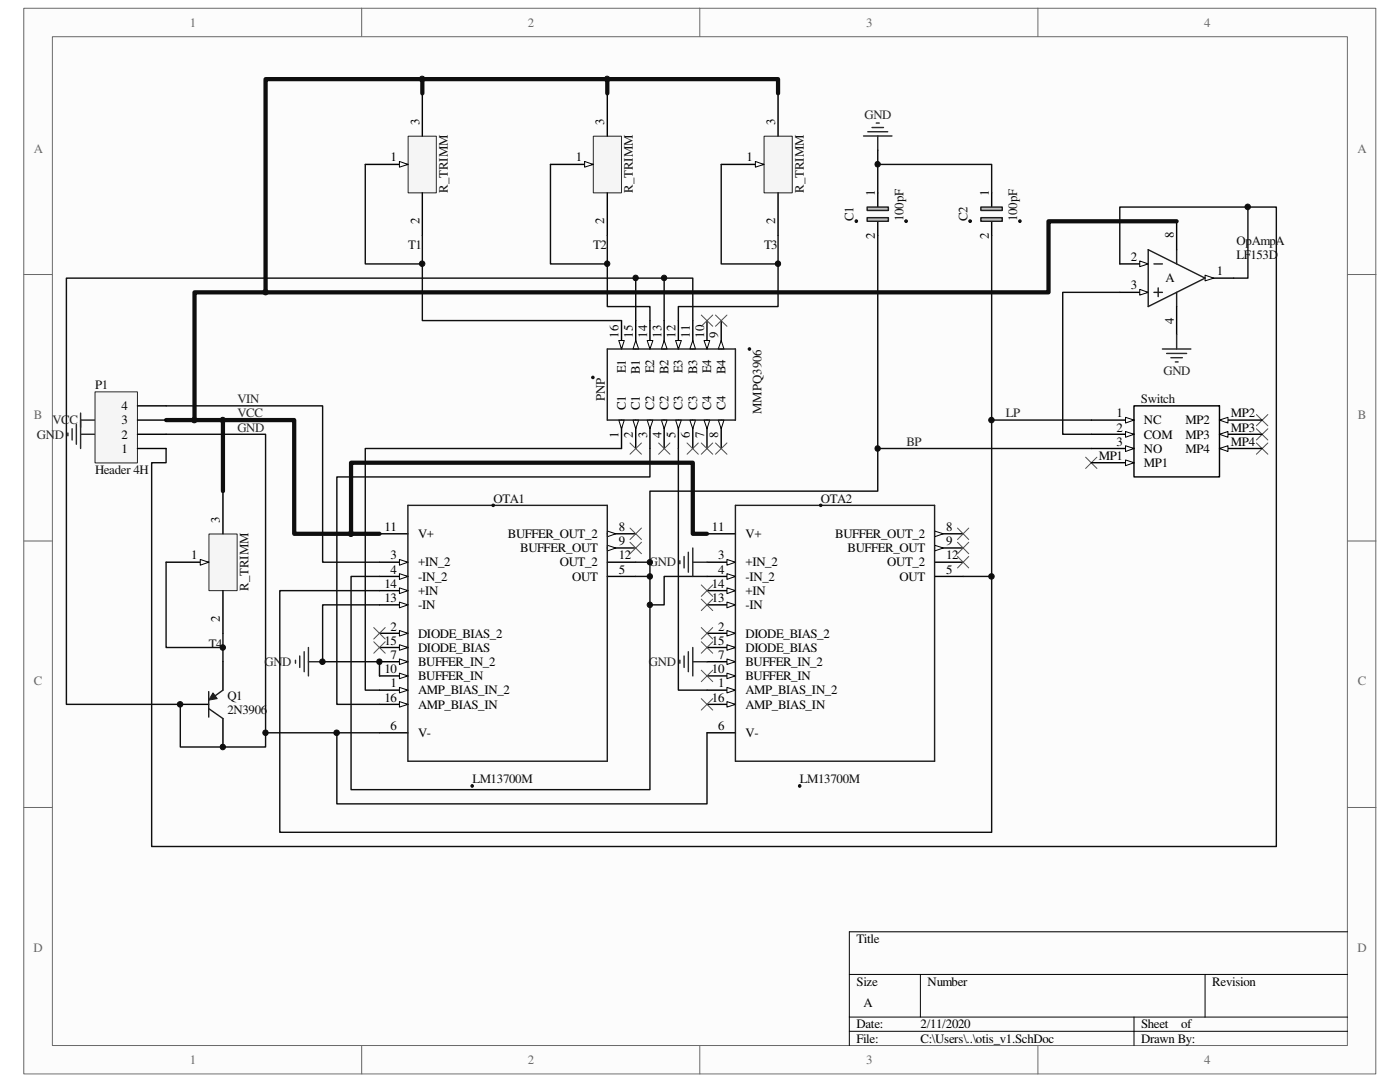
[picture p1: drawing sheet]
<svg xmlns="http://www.w3.org/2000/svg" width="279mm" height="216mm" viewBox="0 0 279 216" stroke-linecap="round" stroke-linejoin="round" font-family="sans-serif">
<defs><g id="words">
<g font-size="2.6" fill="#696969">
<text x="37.9" y="5.3">1</text>
<text x="105.4" y="5.3">2</text>
<text x="172.8" y="5.3">3</text>
<text x="240.3" y="5.3">4</text>
<text x="6.7" y="30.4">A</text>
<text x="270.9" y="30.4">A</text>
<text x="6.8" y="83.6">B</text>
<text x="271" y="83.6">B</text>
<text x="6.8" y="136.8">C</text>
<text x="271" y="136.8">C</text>
<text x="6.7" y="189.9">D</text>
<text x="270.9" y="189.9">D</text>
<text x="37.9" y="212.3">1</text>
<text x="105.4" y="212.3">2</text>
<text x="172.8" y="212.3">3</text>
<text x="240.3" y="212.3">4</text>
</g>
<g font-size="2.6" fill="#262626">
<text x="172.5" y="23.7">GND</text>
<text x="232.2" y="74.8">GND</text>
<text x="47.4" y="83.3">VCC</text>
<text x="47.4" y="80.4">VIN</text>
<text x="200.7" y="83.3">LP</text>
<text x="7.4" y="87.5">GND</text>
<text x="10.5" y="84.7">VCC</text>
<text x="47.4" y="86.1">GND</text>
<text x="180.9" y="88.9">BP</text>
<text x="129.5" y="113">GND</text>
<text x="52.8" y="132.9">GND</text>
<text x="129.5" y="132.9">GND</text>
</g>
<g font-size="2.6">
<text x="83.7" y="24.9" transform="rotate(-90 83.7 24.9)">3</text>
<text x="120.6" y="24.9" transform="rotate(-90 120.6 24.9)">3</text>
<text x="154.7" y="24.9" transform="rotate(-90 154.7 24.9)">3</text>
<text x="77.9" y="32.2">1</text>
<text x="114.9" y="32.2">1</text>
<text x="149" y="32.2">1</text>
<text x="174.6" y="39.1" transform="rotate(-90 174.6 39.1)">1</text>
<text x="197.3" y="39.1" transform="rotate(-90 197.3 39.1)">1</text>
<text x="83.7" y="44.7" transform="rotate(-90 83.7 44.7)">2</text>
<text x="120.6" y="44.7" transform="rotate(-90 120.6 44.7)">2</text>
<text x="154.7" y="44.7" transform="rotate(-90 154.7 44.7)">2</text>
<text x="174.6" y="47.7" transform="rotate(-90 174.6 47.7)">2</text>
<text x="197.3" y="47.7" transform="rotate(-90 197.3 47.7)">2</text>
<text x="234.3" y="47.5" transform="rotate(-90 234.3 47.5)">8</text>
<text x="225.7" y="52.1">2</text>
<text x="225.7" y="57.7">3</text>
<text x="232.6" y="56.3">A</text>
<text x="242.8" y="54.9">1</text>
<text x="234.3" y="64.7" transform="rotate(-90 234.3 64.7)">4</text>
<text x="123.4" y="67.4" transform="rotate(-90 123.4 67.4)">16</text>
<text x="126.3" y="67.4" transform="rotate(-90 126.3 67.4)">15</text>
<text x="129.2" y="67.4" transform="rotate(-90 129.2 67.4)">14</text>
<text x="132" y="67.4" transform="rotate(-90 132 67.4)">13</text>
<text x="134.8" y="67.4" transform="rotate(-90 134.8 67.4)">12</text>
<text x="137.7" y="67.4" transform="rotate(-90 137.7 67.4)">11</text>
<text x="140.5" y="67.4" transform="rotate(-90 140.5 67.4)">10</text>
<text x="143.3" y="67.4" transform="rotate(-90 143.3 67.4)">9</text>
<text x="124.9" y="74.5" transform="rotate(-90 124.9 74.5)">E1</text>
<text x="127.7" y="74.6" transform="rotate(-90 127.7 74.6)">B1</text>
<text x="130.6" y="74.5" transform="rotate(-90 130.6 74.5)">E2</text>
<text x="133.4" y="74.6" transform="rotate(-90 133.4 74.6)">B2</text>
<text x="136.2" y="74.5" transform="rotate(-90 136.2 74.5)">E3</text>
<text x="139.1" y="74.6" transform="rotate(-90 139.1 74.6)">B3</text>
<text x="141.9" y="74.5" transform="rotate(-90 141.9 74.5)">E4</text>
<text x="144.8" y="74.6" transform="rotate(-90 144.8 74.6)">B4</text>
<text x="24.3" y="81.8">4</text>
<text x="124.9" y="81.9" transform="rotate(-90 124.9 81.9)">C1</text>
<text x="127.7" y="81.9" transform="rotate(-90 127.7 81.9)">C1</text>
<text x="130.6" y="81.9" transform="rotate(-90 130.6 81.9)">C2</text>
<text x="133.4" y="81.9" transform="rotate(-90 133.4 81.9)">C2</text>
<text x="136.2" y="81.9" transform="rotate(-90 136.2 81.9)">C3</text>
<text x="139.1" y="81.9" transform="rotate(-90 139.1 81.9)">C3</text>
<text x="141.9" y="81.9" transform="rotate(-90 141.9 81.9)">C4</text>
<text x="144.8" y="81.9" transform="rotate(-90 144.8 81.9)">C4</text>
<text x="222.8" y="83.3">1</text>
<text x="245.7" y="83.3">MP2</text>
<text x="24.3" y="87.5">2</text>
<text x="24.3" y="84.7">3</text>
<text x="123.4" y="87.4" transform="rotate(-90 123.4 87.4)">1</text>
<text x="126.3" y="87.4" transform="rotate(-90 126.3 87.4)">2</text>
<text x="129.2" y="87.4" transform="rotate(-90 129.2 87.4)">3</text>
<text x="132" y="87.4" transform="rotate(-90 132 87.4)">4</text>
<text x="134.8" y="87.4" transform="rotate(-90 134.8 87.4)">5</text>
<text x="137.7" y="87.4" transform="rotate(-90 137.7 87.4)">6</text>
<text x="140.5" y="87.4" transform="rotate(-90 140.5 87.4)">7</text>
<text x="143.3" y="87.4" transform="rotate(-90 143.3 87.4)">8</text>
<text x="222.8" y="86.1">2</text>
<text x="222.8" y="88.9">3</text>
<text x="228.3" y="84.7">NC</text>
<text x="228.3" y="87.5">COM</text>
<text x="236.6" y="84.7">MP2</text>
<text x="236.6" y="87.5">MP3</text>
<text x="245.7" y="86.1">MP3</text>
<text x="245.7" y="88.9">MP4</text>
<text x="24.3" y="90.3">1</text>
<text x="219.3" y="91.8">MP1</text>
<text x="228.3" y="90.3">NO</text>
<text x="228.3" y="93.2">MP1</text>
<text x="236.6" y="90.3">MP4</text>
<text x="43.9" y="104.3" transform="rotate(-90 43.9 104.3)">3</text>
<text x="76.8" y="106">11</text>
<text x="83.4" y="107.4">V+</text>
<text x="101.3" y="107.4">BUFFER_OUT_2</text>
<text x="123.5" y="106">8</text>
<text x="142.1" y="106">11</text>
<text x="148.8" y="107.4">V+</text>
<text x="166.7" y="107.4">BUFFER_OUT_2</text>
<text x="188.8" y="106">8</text>
<text x="38.2" y="111.6">1</text>
<text x="77.9" y="111.6">3</text>
<text x="83.4" y="113">+IN_2</text>
<text x="103.8" y="110.2">BUFFER_OUT</text>
<text x="111.7" y="113">OUT_2</text>
<text x="123.5" y="108.8">9</text>
<text x="123.5" y="111.6">12</text>
<text x="143.3" y="111.6">3</text>
<text x="148.8" y="113">+IN_2</text>
<text x="169.2" y="110.2">BUFFER_OUT</text>
<text x="177.1" y="113">OUT_2</text>
<text x="188.8" y="108.8">9</text>
<text x="188.8" y="111.6">12</text>
<text x="76.8" y="117.3">14</text>
<text x="77.9" y="114.5">4</text>
<text x="83.4" y="115.9">-IN_2</text>
<text x="83.4" y="118.7">+IN</text>
<text x="114.2" y="115.9">OUT</text>
<text x="123.5" y="114.5">5</text>
<text x="142.1" y="117.3">14</text>
<text x="143.3" y="114.5">4</text>
<text x="148.8" y="115.9">-IN_2</text>
<text x="148.8" y="118.7">+IN</text>
<text x="179.5" y="115.9">OUT</text>
<text x="188.8" y="114.5">5</text>
<text x="43.9" y="124.1" transform="rotate(-90 43.9 124.1)">2</text>
<text x="76.8" y="120.1">13</text>
<text x="77.9" y="125.8">2</text>
<text x="83.4" y="121.5">-IN</text>
<text x="142.1" y="120.1">13</text>
<text x="143.3" y="125.8">2</text>
<text x="148.8" y="121.5">-IN</text>
<text x="76.8" y="128.7">15</text>
<text x="77.9" y="131.5">7</text>
<text x="83.4" y="127.2">DIODE_BIAS_2</text>
<text x="83.4" y="130">DIODE_BIAS</text>
<text x="142.1" y="128.7">15</text>
<text x="143.3" y="131.5">7</text>
<text x="148.8" y="127.2">DIODE_BIAS_2</text>
<text x="148.8" y="130">DIODE_BIAS</text>
<text x="76.8" y="134.3">10</text>
<text x="77.9" y="137.2">1</text>
<text x="83.4" y="132.9">BUFFER_IN_2</text>
<text x="83.4" y="135.7">BUFFER_IN</text>
<text x="142.1" y="134.3">10</text>
<text x="143.3" y="137.2">1</text>
<text x="148.8" y="132.9">BUFFER_IN_2</text>
<text x="148.8" y="135.7">BUFFER_IN</text>
<text x="76.8" y="140">16</text>
<text x="83.4" y="138.6">AMP_BIAS_IN_2</text>
<text x="83.4" y="141.4">AMP_BIAS_IN</text>
<text x="142.1" y="140">16</text>
<text x="148.8" y="138.6">AMP_BIAS_IN_2</text>
<text x="148.8" y="141.4">AMP_BIAS_IN</text>
<text x="77.9" y="145.6">6</text>
<text x="83.4" y="147.1">V-</text>
<text x="143.3" y="145.6">6</text>
<text x="148.8" y="147.1">V-</text>
<text x="170.9" y="188.2">Title</text>
<text x="170.9" y="196.7">Size</text>
<text x="185.1" y="196.7">Number</text>
<text x="241.9" y="196.7">Revision</text>
<text x="172.3" y="201">A</text>
<text x="170.9" y="205.2">Date:</text>
<text x="170.9" y="208">File:</text>
<text x="183.7" y="208">C:\Users\..\otis_v1.SchDoc</text>
<text x="183.7" y="205.2">2/11/2020</text>
<text x="227.8" y="205.2">Sheet</text>
<text x="227.8" y="208">Drawn By:</text>
<text x="235.7" y="205.2">of</text>
</g>
<g font-size="2.6" fill="#0e0e0e">
<text x="89.4" y="38.5" transform="rotate(-90 89.4 38.5)">R_TRIMM</text>
<text x="126.3" y="38.5" transform="rotate(-90 126.3 38.5)">R_TRIMM</text>
<text x="160.4" y="38.5" transform="rotate(-90 160.4 38.5)">R_TRIMM</text>
<text x="170.3" y="44.2" transform="rotate(-90 170.3 44.2)">C1</text>
<text x="180.3" y="44.2" transform="rotate(-90 180.3 44.2)">100pF</text>
<text x="193.1" y="44.2" transform="rotate(-90 193.1 44.2)">C2</text>
<text x="203" y="44.2" transform="rotate(-90 203 44.2)">100pF</text>
<text x="81.4" y="49.8">T1</text>
<text x="118.4" y="49.8">T2</text>
<text x="152.5" y="49.8">T3</text>
<text x="246.8" y="48.9">OpAmpA</text>
<text x="246.8" y="51.8">LF153D</text>
<text x="19" y="77.6">P1</text>
<text x="120.7" y="80" transform="rotate(-90 120.7 80)">PNP</text>
<text x="152" y="82.6" transform="rotate(-90 152 82.6)">MMPQ3906</text>
<text x="227.7" y="80.4">Switch</text>
<text x="19" y="94.6">Header 4H</text>
<text x="98.5" y="100.3">OTA1</text>
<text x="163.8" y="100.3">OTA2</text>
<text x="49.6" y="117.9" transform="rotate(-90 49.6 117.9)">R_TRIMM</text>
<text x="41.7" y="129.2">T4</text>
<text x="45.4" y="139.7">Q1</text>
<text x="45.4" y="142.5">2N3906</text>
<text x="94.3" y="156.3">LM13700M</text>
<text x="159.6" y="156.3">LM13700M</text>
</g>
</g></defs>
<path d="M4.8 1.7h269.8v212.6h-269.8z" fill="#fcfcfc"/>
<path d="M4.7 1.7h269.9v212.6h-269.9z" fill="none" stroke="#6a6a6a" stroke-width=".2"/>
<path d="M10.5 7.4h258.4v201.2h-258.4z" fill="#fcfcfc"/>
<g fill="none" stroke="#6a6a6a" stroke-width=".2">
<path d="M10.5 7.3h258.4v201.3h-258.4zM72.2 1.6v5.7M139.7 1.6v5.7M207.1 1.6v5.7M4.7 54.8h5.7M268.9 54.8h5.7M4.7 107.9h5.7M268.9 107.9h5.7M4.7 161.1h5.7M268.9 161.1h5.7M72.2 208.6v5.7M139.7 208.6v5.7"/>
<path d="M207.1 208.6v5.7"/>
</g>
<path d="M169.5 194.4h99.4M183.7 194.4v8.5M240.5 194.4v8.5M268.9 185.9h-99.4v22.7M169.5 202.9h99.4M169.5 205.8h99.4M226.3 202.9v5.7" fill="none" stroke="#000" stroke-width=".2"/>
<path d="M75.7 106.5h5.7M75.7 112.2h5.7" fill="none" stroke="#000" stroke-width=".28"/>
<path d="M79.7 111.6l1.7 .6-1.7 .6z" fill="#fcfcfc"/>
<path d="M79.7 111.6l1.7 .6-1.7 .6z" fill="none" stroke="#000" stroke-width=".2"/>
<path d="M75.7 115h5.7" fill="none" stroke="#000" stroke-width=".28"/>
<path d="M79.7 114.5l1.7 .5-1.7 .6z" fill="#fcfcfc"/>
<path d="M79.7 114.5l1.7 .5-1.7 .6z" fill="none" stroke="#000" stroke-width=".2"/>
<path d="M75.7 117.9h5.7" fill="none" stroke="#000" stroke-width=".28"/>
<path d="M79.7 117.3l1.7 .6-1.7 .5z" fill="#fcfcfc"/>
<path d="M79.7 117.3l1.7 .6-1.7 .5z" fill="none" stroke="#000" stroke-width=".2"/>
<path d="M75.7 120.7h5.7" fill="none" stroke="#000" stroke-width=".28"/>
<path d="M79.7 120.1l1.7 .6-1.7 .6z" fill="#fcfcfc"/>
<path d="M79.7 120.1l1.7 .6-1.7 .6z" fill="none" stroke="#000" stroke-width=".2"/>
<path d="M75.7 126.4h5.7" fill="none" stroke="#000" stroke-width=".28"/>
<path d="M79.7 125.8l1.7 .6-1.7 .5z" fill="#fcfcfc"/>
<path d="M79.7 125.8l1.7 .6-1.7 .5z" fill="none" stroke="#000" stroke-width=".2"/>
<path d="M75.7 129.2h5.7" fill="none" stroke="#000" stroke-width=".28"/>
<path d="M79.7 128.7l1.7 .5-1.7 .6z" fill="#fcfcfc"/>
<path d="M79.7 128.7l1.7 .5-1.7 .6z" fill="none" stroke="#000" stroke-width=".2"/>
<path d="M75.7 132h5.7" fill="none" stroke="#000" stroke-width=".28"/>
<path d="M79.7 131.5l1.7 .5-1.7 .6z" fill="#fcfcfc"/>
<path d="M79.7 131.5l1.7 .5-1.7 .6z" fill="none" stroke="#000" stroke-width=".2"/>
<path d="M75.7 134.9h5.7" fill="none" stroke="#000" stroke-width=".28"/>
<path d="M79.7 134.3l1.7 .6-1.7 .5z" fill="#fcfcfc"/>
<path d="M79.7 134.3l1.7 .6-1.7 .5z" fill="none" stroke="#000" stroke-width=".2"/>
<path d="M75.7 137.7h5.7" fill="none" stroke="#000" stroke-width=".28"/>
<path d="M79.7 137.2l1.7 .5-1.7 .6z" fill="#fcfcfc"/>
<path d="M79.7 137.2l1.7 .5-1.7 .6z" fill="none" stroke="#000" stroke-width=".2"/>
<path d="M75.7 140.5h5.7" fill="none" stroke="#000" stroke-width=".28"/>
<path d="M79.7 140l1.7 .5-1.7 .6z" fill="#fcfcfc"/>
<path d="M79.7 140l1.7 .5-1.7 .6z" fill="none" stroke="#000" stroke-width=".2"/>
<path d="M121.2 106.5h5.7M75.7 146.2h5.7" fill="none" stroke="#000" stroke-width=".28"/>
<path d="M121.2 106l1.7 .5-1.7 .6z" fill="#fcfcfc"/>
<path d="M121.2 106l1.7 .5-1.7 .6z" fill="none" stroke="#000" stroke-width=".2"/>
<path d="M121.2 109.3h5.7" fill="none" stroke="#000" stroke-width=".28"/>
<path d="M121.2 108.8l1.7 .5-1.7 .6z" fill="#fcfcfc"/>
<path d="M121.2 108.8l1.7 .5-1.7 .6z" fill="none" stroke="#000" stroke-width=".2"/>
<path d="M121.2 112.2h5.7M121.2 115h5.7" fill="none" stroke="#000" stroke-width=".28"/>
<path d="M81.4 100.8h39.8v51.1h-39.8z" fill="none" stroke="#1c1c1c" stroke-width=".28"/>
<circle cx="98.4" cy="100.8" r=".25" fill="#0e0e0e"/>
<circle cx="98.4" cy="100.8" r=".25" fill="none" stroke="#0e0e0e" stroke-width=".2"/>
<circle cx="94.2" cy="156.8" r=".26" fill="#0e0e0e"/>
<circle cx="94.2" cy="156.8" r=".26" fill="none" stroke="#0e0e0e" stroke-width=".2"/>
<path d="M141.1 106.5h5.7M141.1 112.2h5.7" fill="none" stroke="#000" stroke-width=".28"/>
<path d="M145.1 111.6l1.7 .6-1.7 .6z" fill="#fcfcfc"/>
<path d="M145.1 111.6l1.7 .6-1.7 .6z" fill="none" stroke="#000" stroke-width=".2"/>
<path d="M141.1 115h5.7" fill="none" stroke="#000" stroke-width=".28"/>
<path d="M145.1 114.5l1.7 .5-1.7 .6z" fill="#fcfcfc"/>
<path d="M145.1 114.5l1.7 .5-1.7 .6z" fill="none" stroke="#000" stroke-width=".2"/>
<path d="M141.1 117.9h5.7" fill="none" stroke="#000" stroke-width=".28"/>
<path d="M145.1 117.3l1.7 .6-1.7 .5z" fill="#fcfcfc"/>
<path d="M145.1 117.3l1.7 .6-1.7 .5z" fill="none" stroke="#000" stroke-width=".2"/>
<path d="M141.1 120.7h5.7" fill="none" stroke="#000" stroke-width=".28"/>
<path d="M145.1 120.1l1.7 .6-1.7 .6z" fill="#fcfcfc"/>
<path d="M145.1 120.1l1.7 .6-1.7 .6z" fill="none" stroke="#000" stroke-width=".2"/>
<path d="M141.1 126.4h5.7" fill="none" stroke="#000" stroke-width=".28"/>
<path d="M145.1 125.8l1.7 .6-1.7 .5z" fill="#fcfcfc"/>
<path d="M145.1 125.8l1.7 .6-1.7 .5z" fill="none" stroke="#000" stroke-width=".2"/>
<path d="M141.1 129.2h5.7" fill="none" stroke="#000" stroke-width=".28"/>
<path d="M145.1 128.7l1.7 .5-1.7 .6z" fill="#fcfcfc"/>
<path d="M145.1 128.7l1.7 .5-1.7 .6z" fill="none" stroke="#000" stroke-width=".2"/>
<path d="M141.1 132h5.7" fill="none" stroke="#000" stroke-width=".28"/>
<path d="M145.1 131.5l1.7 .5-1.7 .6z" fill="#fcfcfc"/>
<path d="M145.1 131.5l1.7 .5-1.7 .6z" fill="none" stroke="#000" stroke-width=".2"/>
<path d="M141.1 134.9h5.7" fill="none" stroke="#000" stroke-width=".28"/>
<path d="M145.1 134.3l1.7 .6-1.7 .5z" fill="#fcfcfc"/>
<path d="M145.1 134.3l1.7 .6-1.7 .5z" fill="none" stroke="#000" stroke-width=".2"/>
<path d="M141.1 137.7h5.7" fill="none" stroke="#000" stroke-width=".28"/>
<path d="M145.1 137.2l1.7 .5-1.7 .6z" fill="#fcfcfc"/>
<path d="M145.1 137.2l1.7 .5-1.7 .6z" fill="none" stroke="#000" stroke-width=".2"/>
<path d="M141.1 140.5h5.7" fill="none" stroke="#000" stroke-width=".28"/>
<path d="M145.1 140l1.7 .5-1.7 .6z" fill="#fcfcfc"/>
<path d="M145.1 140l1.7 .5-1.7 .6z" fill="none" stroke="#000" stroke-width=".2"/>
<path d="M186.5 106.5h5.7M141.1 146.2h5.7" fill="none" stroke="#000" stroke-width=".28"/>
<path d="M186.5 106l1.8 .5-1.8 .6z" fill="#fcfcfc"/>
<path d="M186.5 106l1.8 .5-1.8 .6z" fill="none" stroke="#000" stroke-width=".2"/>
<path d="M186.5 109.3h5.7" fill="none" stroke="#000" stroke-width=".28"/>
<path d="M186.5 108.8l1.8 .5-1.8 .6z" fill="#fcfcfc"/>
<path d="M186.5 108.8l1.8 .5-1.8 .6z" fill="none" stroke="#000" stroke-width=".2"/>
<path d="M186.5 112.2h5.7M186.5 115h5.7" fill="none" stroke="#000" stroke-width=".28"/>
<path d="M146.8 100.8h39.7v51.1h-39.7z" fill="none" stroke="#1c1c1c" stroke-width=".28"/>
<circle cx="163.8" cy="100.8" r=".25" fill="#0e0e0e"/>
<circle cx="163.8" cy="100.8" r=".25" fill="none" stroke="#0e0e0e" stroke-width=".2"/>
<circle cx="159.6" cy="156.8" r=".27" fill="#0e0e0e"/>
<circle cx="159.6" cy="156.8" r=".27" fill="none" stroke="#0e0e0e" stroke-width=".2"/>
<path d="M124 83.8v5.7" fill="none" stroke="#000" stroke-width=".28"/>
<path d="M123.5 83.8h1.1l-.6 1.8z" fill="#fcfcfc"/>
<path d="M123.5 83.8h1.1l-.6 1.8z" fill="none" stroke="#000" stroke-width=".2"/>
<path d="M135.4 64v5.6" fill="none" stroke="#000" stroke-width=".28"/>
<path d="M134.8 67.9h1.2l-.6 1.7z" fill="#fcfcfc"/>
<path d="M134.8 67.9h1.2l-.6 1.7z" fill="none" stroke="#000" stroke-width=".2"/>
<path d="M138.3 64v5.6" fill="none" stroke="#000" stroke-width=".28"/>
<path d="M138.3 67.9l.5 1.7h-1.1z" fill="#fcfcfc"/>
<path d="M138.3 67.9l.5 1.7h-1.1z" fill="none" stroke="#000" stroke-width=".2"/>
<path d="M141.1 64v5.6" fill="none" stroke="#000" stroke-width=".28"/>
<path d="M140.5 67.9h1.1l-.5 1.7z" fill="#fcfcfc"/>
<path d="M140.5 67.9h1.1l-.5 1.7z" fill="none" stroke="#000" stroke-width=".2"/>
<path d="M126.9 83.8v5.7" fill="none" stroke="#000" stroke-width=".28"/>
<path d="M126.3 83.8h1.2l-.6 1.8z" fill="#fcfcfc"/>
<path d="M126.3 83.8h1.2l-.6 1.8z" fill="none" stroke="#000" stroke-width=".2"/>
<path d="M129.7 83.8v5.7" fill="none" stroke="#000" stroke-width=".28"/>
<path d="M129.2 83.8h1.1l-.6 1.8z" fill="#fcfcfc"/>
<path d="M129.2 83.8h1.1l-.6 1.8z" fill="none" stroke="#000" stroke-width=".2"/>
<path d="M132.5 83.8v5.7" fill="none" stroke="#000" stroke-width=".28"/>
<path d="M132 83.8h1.1l-.6 1.8z" fill="#fcfcfc"/>
<path d="M132 83.8h1.1l-.6 1.8z" fill="none" stroke="#000" stroke-width=".2"/>
<path d="M135.4 83.8v5.7" fill="none" stroke="#000" stroke-width=".28"/>
<path d="M134.8 83.8h1.2l-.6 1.8z" fill="#fcfcfc"/>
<path d="M134.8 83.8h1.2l-.6 1.8z" fill="none" stroke="#000" stroke-width=".2"/>
<path d="M138.3 83.8v5.7" fill="none" stroke="#000" stroke-width=".28"/>
<path d="M137.7 83.8h1.1l-.5 1.8z" fill="#fcfcfc"/>
<path d="M137.7 83.8h1.1l-.5 1.8z" fill="none" stroke="#000" stroke-width=".2"/>
<path d="M141.1 83.8v5.7" fill="none" stroke="#000" stroke-width=".28"/>
<path d="M140.5 83.8h1.1l-.5 1.8z" fill="#fcfcfc"/>
<path d="M140.5 83.8h1.1l-.5 1.8z" fill="none" stroke="#000" stroke-width=".2"/>
<path d="M143.9 64v5.6" fill="none" stroke="#000" stroke-width=".28"/>
<path d="M143.9 67.9l.6 1.7h-1.2z" fill="#fcfcfc"/>
<path d="M143.9 67.9l.6 1.7h-1.2z" fill="none" stroke="#000" stroke-width=".2"/>
<path d="M143.9 83.8v5.7" fill="none" stroke="#000" stroke-width=".28"/>
<path d="M143.3 83.8h1.2l-.6 1.8z" fill="#fcfcfc"/>
<path d="M143.3 83.8h1.2l-.6 1.8z" fill="none" stroke="#000" stroke-width=".2"/>
<path d="M124 64v5.6" fill="none" stroke="#000" stroke-width=".28"/>
<path d="M123.5 67.9h1.1l-.6 1.7z" fill="#fcfcfc"/>
<path d="M123.5 67.9h1.1l-.6 1.7z" fill="none" stroke="#000" stroke-width=".2"/>
<path d="M126.9 64v5.6" fill="none" stroke="#000" stroke-width=".28"/>
<path d="M126.9 67.9l.6 1.7h-1.2z" fill="#fcfcfc"/>
<path d="M126.9 67.9l.6 1.7h-1.2z" fill="none" stroke="#000" stroke-width=".2"/>
<path d="M129.7 64v5.6" fill="none" stroke="#000" stroke-width=".28"/>
<path d="M129.2 67.9h1.1l-.6 1.7z" fill="#fcfcfc"/>
<path d="M129.2 67.9h1.1l-.6 1.7z" fill="none" stroke="#000" stroke-width=".2"/>
<path d="M132.5 64v5.6" fill="none" stroke="#000" stroke-width=".28"/>
<path d="M132.5 67.9l.6 1.7h-1.1z" fill="#fcfcfc"/>
<path d="M132.5 67.9l.6 1.7h-1.1z" fill="none" stroke="#000" stroke-width=".2"/>
<path d="M121.2 69.6h25.6v14.2h-25.6z" fill="none" stroke="#1c1c1c" stroke-width=".28"/>
<circle cx="118.3" cy="75.3" r=".26" fill="#0e0e0e"/>
<circle cx="118.3" cy="75.3" r=".26" fill="none" stroke="#0e0e0e" stroke-width=".2"/>
<circle cx="149.6" cy="69.6" r=".26" fill="#0e0e0e"/>
<circle cx="149.6" cy="69.6" r=".26" fill="none" stroke="#0e0e0e" stroke-width=".2"/>
<path d="M223.5 52.7h5.7" fill="none" stroke="#000" stroke-width=".28"/>
<path d="M227.5 52.1l1.7 .6-1.7 .5z" fill="#fcfcfc"/>
<path d="M227.5 52.1l1.7 .6-1.7 .5z" fill="none" stroke="#000" stroke-width=".2"/>
<path d="M223.5 58.3h5.7" fill="none" stroke="#000" stroke-width=".28"/>
<path d="M227.5 57.7l1.7 .6-1.7 .6z" fill="#fcfcfc"/>
<path d="M227.5 57.7l1.7 .6-1.7 .6z" fill="none" stroke="#000" stroke-width=".2"/>
<path d="M240.5 55.5h5.7" fill="none" stroke="#000" stroke-width=".28"/>
<path d="M240.5 54.9l1.7 .6-1.7 .5z" fill="#fcfcfc"/>
<path d="M240.5 54.9l1.7 .6-1.7 .5z" fill="none" stroke="#000" stroke-width=".2"/>
<path d="M229.2 49.8l11.3 5.7-11.3 5.7zM230.3 52.7h1.7M230.3 58.3h1.7M231.1 57.4v1.8M234.8 49.8v2.9M234.8 58.3v2.9M41.7 138v5.1M44.5 137.7l-2 1.4M41.7 141.4l2.8 2" fill="none" stroke="#1c1c1c" stroke-width=".28"/>
<path d="M234.8 44.2v5.6M234.8 61.2v5.6M44.5 132v5.7M36 140.5h5.7M44.5 143.4v5.7" fill="none" stroke="#000" stroke-width=".28"/>
<path d="M33.1 81h31.3v31.2h11.3M33.1 86.7h19.9v59.5h22.7M67.2 146.2v14.2h73.9v-14.2" fill="none" stroke="#0e0e0e" stroke-width=".28"/>
<path d="M33.1 83.8h25.6v22.7h17M70.1 106.5v-14.2h68.2v14.2h2.8" fill="none" stroke="#0e0e0e" stroke-width=".85"/>
<path d="M42.5 138.3l.8 1.1-1.6 .3z" fill="#1c1c1c"/>
<path d="M42.5 138.3l.8 1.1-1.6 .3z" fill="none" stroke="#1c1c1c" stroke-width=".2"/>
<g fill="none" stroke="#262626" stroke-width=".28">
<path d="M13.5 86.4v.6M14.4 85.6v2.2M15.2 84.7v3.9M16.1 82.4v7.1M16.1 83.8h2.8M16.1 86.7h2.8M59 131.7v.6M59.8 130.9v2.3M60.7 130v4M61.6 129.2v5.7M61.6 132h2.8M135.7 131.7v.6"/>
<path d="M136.5 130.9v2.3M137.4 130v4M138.3 132h2.8M138.3 129.2v5.7"/>
</g>
<g fill="none" stroke="#4c4c4c" stroke-width=".2">
<path d="M140 62.9l2.2 2.2M142.2 62.9l-2.2 2.2M142.8 62.9l2.3 2.2M145.1 62.9l-2.3 2.2M140 88.4l2.2 2.2M142.2 88.4l-2.2 2.2M142.8 88.4l2.3 2.2M145.1 88.4l-2.3 2.2M140 119.5l2.2 2.3M140 116.7l2.2 2.3M142.2 119.5l-2.2 2.3M142.2 116.7l-2.2 2.3"/>
<path d="M191.1 108.2l2.2 2.3M191.1 111l2.2 2.3M193.3 108.2l-2.2 2.3M193.3 111l-2.2 2.3M140 139.4l2.2 2.3M140 133.7l2.2 2.3M140 128.1l2.2 2.2M142.2 139.4l-2.2 2.3M142.2 133.7l-2.2 2.3M142.2 128.1l-2.2 2.2"/>
</g>
<path d="M75.7 115h-5.6v42.6h59.6v-42.6h-2.8M126.9 112.2h2.8v2.8" fill="none" stroke="#0e0e0e" stroke-width=".28"/>
<path d="M175.2 38.5v2.8M175.2 44.2v2.8" fill="none" stroke="#000" stroke-width=".28"/>
<path d="M173.1 43.4h4.2v.8h-4.2z" fill-rule="evenodd" fill="#c0c0c0"/>
<path d="M173.1 43.4h4.2v.8h-4.2z" fill="none" stroke="#1c1c1c" stroke-width=".28"/>
<path d="M173.1 41.3h4.2v.7h-4.2z" fill-rule="evenodd" fill="#c0c0c0"/>
<path d="M173.1 41.3h4.2v.7h-4.2z" fill="none" stroke="#1c1c1c" stroke-width=".28"/>
<circle cx="170.9" cy="44.1" r=".27" fill="#0e0e0e"/>
<circle cx="170.9" cy="44.1" r=".27" fill="none" stroke="#0e0e0e" stroke-width=".2"/>
<circle cx="180.8" cy="44.1" r=".27" fill="#0e0e0e"/>
<circle cx="180.8" cy="44.1" r=".27" fill="none" stroke="#0e0e0e" stroke-width=".2"/>
<path d="M197.9 38.5v2.8M197.9 44.2v2.8" fill="none" stroke="#000" stroke-width=".28"/>
<path d="M195.7 43.4h4.3v.8h-4.3z" fill-rule="evenodd" fill="#c0c0c0"/>
<path d="M195.7 43.4h4.3v.8h-4.3z" fill="none" stroke="#1c1c1c" stroke-width=".28"/>
<path d="M195.7 41.3h4.3v.7h-4.3z" fill-rule="evenodd" fill="#c0c0c0"/>
<path d="M195.7 41.3h4.3v.7h-4.3z" fill="none" stroke="#1c1c1c" stroke-width=".28"/>
<circle cx="193.6" cy="44.1" r=".27" fill="#0e0e0e"/>
<circle cx="193.6" cy="44.1" r=".27" fill="none" stroke="#0e0e0e" stroke-width=".2"/>
<circle cx="203.5" cy="44.1" r=".27" fill="#0e0e0e"/>
<circle cx="203.5" cy="44.1" r=".27" fill="none" stroke="#0e0e0e" stroke-width=".2"/>
<g fill="none" stroke="#0e0e0e" stroke-width=".28">
<path d="M175.2 32.8h22.7v5.7M175.2 30v8.5M175.2 47v51h-45.5v14.2M197.9 47v119.1h-142.1v-48.2h19.9M223.5 58.3h-11.4v28.4h5.7M124 89.5h-51.1v48.2h2.8M129.7 89.5v5.7h-62.5v45.3h8.5M135.4 89.5v48.2h5.7M175.2 89.5h42.6M197.9 83.8h19.9M141.1 115h-8.6v5.7h-2.8M192.2 115h5.7"/>
<path d="M75.7 120.7h-11.3v11.3h11.3v2.9"/>
</g>
<g fill="none" stroke="#262626" stroke-width=".28">
<path d="M172.3 27.1h5.7M173.2 26.3h4M174 25.4h2.3M174.9 24.6h.6M175.2 27.1v2.9M232 69.6h5.7M232.8 70.5h4M233.7 71.4h2.3M234.6 72.2h.5M234.8 66.8v2.8M135.7 111.9v.6M136.5 111v2.3"/>
<path d="M137.4 110.2v4M138.3 109.3v5.7M138.3 112.2h2.8"/>
</g>
<g fill="none" stroke="#4c4c4c" stroke-width=".2">
<path d="M125.7 88.4l2.3 2.2M128 88.4l-2.3 2.2M131.4 88.4l2.3 2.2M133.7 88.4l-2.3 2.2M137.1 88.4l2.3 2.2M139.4 88.4l-2.3 2.2M216.7 91.2l2.2 2.3M218.9 91.2l-2.2 2.3M250.7 82.7l2.3 2.3M250.7 85.6l2.3 2.2M250.7 88.4l2.3 2.2M253 82.7l-2.3 2.3"/>
<path d="M253 85.6l-2.3 2.2M253 88.4l-2.3 2.2M125.7 105.4l2.3 2.3M125.7 108.2l2.3 2.3M128 105.4l-2.3 2.3M128 108.2l-2.3 2.3M191.1 105.4l2.2 2.3M193.3 105.4l-2.2 2.3M74.6 125.2l2.3 2.3M74.6 128.1l2.3 2.2M76.9 125.2l-2.3 2.3M76.9 128.1l-2.3 2.2"/>
<path d="M140 125.2l2.2 2.3M142.2 125.2l-2.2 2.3"/>
</g>
<path d="M217.8 83.8h8.5M226.3 81h17.1v14.2h-17.1z" fill="none" stroke="#000" stroke-width=".28"/>
<path d="M224.6 83.3l1.7 .5-1.7 .6z" fill="#fcfcfc"/>
<path d="M224.6 83.3l1.7 .5-1.7 .6z" fill="none" stroke="#000" stroke-width=".2"/>
<path d="M217.8 86.7h8.5" fill="none" stroke="#000" stroke-width=".28"/>
<path d="M224.6 86.1l1.7 .6-1.7 .5z" fill="#fcfcfc"/>
<path d="M224.6 86.1l1.7 .6-1.7 .5z" fill="none" stroke="#000" stroke-width=".2"/>
<path d="M217.8 89.5h8.5" fill="none" stroke="#000" stroke-width=".28"/>
<path d="M224.6 88.9l1.7 .6-1.7 .6z" fill="#fcfcfc"/>
<path d="M224.6 88.9l1.7 .6-1.7 .6z" fill="none" stroke="#000" stroke-width=".2"/>
<path d="M217.8 92.3h8.5" fill="none" stroke="#000" stroke-width=".28"/>
<path d="M224.6 91.8l1.7 .5-1.7 .6z" fill="#fcfcfc"/>
<path d="M224.6 91.8l1.7 .5-1.7 .6z" fill="none" stroke="#000" stroke-width=".2"/>
<path d="M243.4 83.8h8.5" fill="none" stroke="#000" stroke-width=".28"/>
<path d="M243.4 83.8l1.7-.5v1.1z" fill="#fcfcfc"/>
<path d="M243.4 83.8l1.7-.5v1.1z" fill="none" stroke="#000" stroke-width=".2"/>
<path d="M243.4 86.7h8.5" fill="none" stroke="#000" stroke-width=".28"/>
<path d="M243.4 86.7l1.7-.6v1.1z" fill="#fcfcfc"/>
<path d="M243.4 86.7l1.7-.6v1.1z" fill="none" stroke="#000" stroke-width=".2"/>
<path d="M243.4 89.5h8.5" fill="none" stroke="#000" stroke-width=".28"/>
<path d="M243.4 89.5l1.7-.6v1.2z" fill="#fcfcfc"/>
<path d="M243.4 89.5l1.7-.6v1.2z" fill="none" stroke="#000" stroke-width=".2"/>
<path d="M19 78.2h8.4v14.2h-8.4z" fill="#f5f5f5"/>
<path d="M19 78.2h8.4v14.2h-8.4z" fill="none" stroke="#262626" stroke-width=".2"/>
<path d="M27.4 89.5h5.7M27.4 86.7h5.7M27.4 83.8h5.7M27.4 81h5.7" fill="none" stroke="#000" stroke-width=".28"/>
<path d="M223.5 52.7v-11.4h31.2v127.6h-224.4v-76.6h2.8v-2.8M249 41.3v14.2h-2.8" fill="none" stroke="#0e0e0e" stroke-width=".28"/>
<path d="M81.5 27.2h5.6v11.3h-5.6z" fill="#f5f5f5"/>
<path d="M81.4 27.2h5.7v11.3h-5.7z" fill="none" stroke="#262626" stroke-width=".2"/>
<path d="M84.3 18.6v8.5M72.9 32.8h8.5M84.3 38.5v8.5" fill="none" stroke="#000" stroke-width=".28"/>
<path d="M79.7 32.2l1.7 .6-1.7 .6z" fill="#fcfcfc"/>
<path d="M79.7 32.2l1.7 .6-1.7 .6z" fill="none" stroke="#000" stroke-width=".2"/>
<path d="M118.4 27.2h5.6v11.3h-5.6z" fill="#f5f5f5"/>
<path d="M118.4 27.2h5.6v11.3h-5.6z" fill="none" stroke="#262626" stroke-width=".2"/>
<path d="M121.2 18.6v8.5M109.9 32.8h8.5M121.2 38.5v8.5" fill="none" stroke="#000" stroke-width=".28"/>
<path d="M116.7 32.2l1.7 .6-1.7 .6z" fill="#fcfcfc"/>
<path d="M116.7 32.2l1.7 .6-1.7 .6z" fill="none" stroke="#000" stroke-width=".2"/>
<path d="M152.5 27.2h5.6v11.3h-5.6z" fill="#f5f5f5"/>
<path d="M152.5 27.2h5.6v11.3h-5.6z" fill="none" stroke="#262626" stroke-width=".2"/>
<path d="M155.3 18.6v8.5M143.9 32.8h8.5M155.3 38.5v8.5" fill="none" stroke="#000" stroke-width=".28"/>
<path d="M150.7 32.2l1.7 .6-1.7 .6z" fill="#fcfcfc"/>
<path d="M150.7 32.2l1.7 .6-1.7 .6z" fill="none" stroke="#000" stroke-width=".2"/>
<path d="M41.7 106.6h5.6v11.3h-5.6z" fill="#f5f5f5"/>
<path d="M41.7 106.6h5.6v11.3h-5.6z" fill="none" stroke="#262626" stroke-width=".2"/>
<path d="M44.5 98v8.5M33.1 112.2h8.6M44.5 117.9v8.5" fill="none" stroke="#000" stroke-width=".28"/>
<path d="M40 111.6l1.7 .6-1.7 .6z" fill="#fcfcfc"/>
<path d="M40 111.6l1.7 .6-1.7 .6z" fill="none" stroke="#000" stroke-width=".2"/>
<path d="M84.3 15.8h36.9v2.8M84.3 18.6v-2.8h-31.3v42.5M121.2 15.8h34.1v2.8M234.8 44.2h-25.5v14.1h-170.5v25.5M44.5 83.8v14.2" fill="none" stroke="#0e0e0e" stroke-width=".85"/>
<path d="M72.9 32.8v19.9h11.4M109.9 32.8v19.9h11.3M143.9 32.8v19.9h11.4M84.3 47v17h39.7M121.2 47v14.2h8.5v2.8M126.9 55.5h-113.6v85h22.7v8.6h17v-2.9M132.5 55.5v8.5M155.3 47v14.2h-19.9v2.8M126.9 64v-8.5h11.4v8.5M33.1 112.2v17h11.4M44.5 126.4v5.6" fill="none" stroke="#0e0e0e" stroke-width=".28"/>
<circle cx="35.9" cy="140.5" r=".55" fill="#0e0e0e"/>
<circle cx="35.9" cy="140.5" r=".55" fill="none" stroke="#0e0e0e" stroke-width=".2"/>
<circle cx="38.8" cy="83.8" r=".55" fill="#0e0e0e"/>
<circle cx="38.8" cy="83.8" r=".55" fill="none" stroke="#0e0e0e" stroke-width=".2"/>
<circle cx="44.5" cy="149.1" r=".55" fill="#0e0e0e"/>
<circle cx="44.5" cy="149.1" r=".55" fill="none" stroke="#0e0e0e" stroke-width=".2"/>
<circle cx="44.5" cy="129.2" r=".54" fill="#0e0e0e"/>
<circle cx="44.5" cy="129.2" r=".54" fill="none" stroke="#0e0e0e" stroke-width=".2"/>
<circle cx="44.5" cy="83.8" r=".54" fill="#0e0e0e"/>
<circle cx="44.5" cy="83.8" r=".54" fill="none" stroke="#0e0e0e" stroke-width=".2"/>
<circle cx="53" cy="146.2" r=".54" fill="#0e0e0e"/>
<circle cx="53" cy="146.2" r=".54" fill="none" stroke="#0e0e0e" stroke-width=".2"/>
<circle cx="53" cy="58.3" r=".53" fill="#0e0e0e"/>
<circle cx="53" cy="58.3" r=".53" fill="none" stroke="#0e0e0e" stroke-width=".2"/>
<circle cx="64.3" cy="132" r=".55" fill="#0e0e0e"/>
<circle cx="64.3" cy="132" r=".55" fill="none" stroke="#0e0e0e" stroke-width=".2"/>
<circle cx="67.2" cy="146.2" r=".55" fill="#0e0e0e"/>
<circle cx="67.2" cy="146.2" r=".55" fill="none" stroke="#0e0e0e" stroke-width=".2"/>
<circle cx="70" cy="106.5" r=".54" fill="#0e0e0e"/>
<circle cx="70" cy="106.5" r=".54" fill="none" stroke="#0e0e0e" stroke-width=".2"/>
<circle cx="75.7" cy="132" r=".54" fill="#0e0e0e"/>
<circle cx="75.7" cy="132" r=".54" fill="none" stroke="#0e0e0e" stroke-width=".2"/>
<circle cx="84.2" cy="52.6" r=".55" fill="#0e0e0e"/>
<circle cx="84.2" cy="52.6" r=".55" fill="none" stroke="#0e0e0e" stroke-width=".2"/>
<circle cx="84.2" cy="15.8" r=".56" fill="#0e0e0e"/>
<circle cx="84.2" cy="15.8" r=".56" fill="none" stroke="#0e0e0e" stroke-width=".2"/>
<circle cx="121.2" cy="52.6" r=".54" fill="#0e0e0e"/>
<circle cx="121.2" cy="52.6" r=".54" fill="none" stroke="#0e0e0e" stroke-width=".2"/>
<circle cx="121.2" cy="15.8" r=".56" fill="#0e0e0e"/>
<circle cx="121.2" cy="15.8" r=".56" fill="none" stroke="#0e0e0e" stroke-width=".2"/>
<circle cx="126.8" cy="55.5" r=".54" fill="#0e0e0e"/>
<circle cx="126.8" cy="55.5" r=".54" fill="none" stroke="#0e0e0e" stroke-width=".2"/>
<circle cx="129.7" cy="120.7" r=".53" fill="#0e0e0e"/>
<circle cx="129.7" cy="120.7" r=".53" fill="none" stroke="#0e0e0e" stroke-width=".2"/>
<circle cx="129.7" cy="115" r=".53" fill="#0e0e0e"/>
<circle cx="129.7" cy="115" r=".53" fill="none" stroke="#0e0e0e" stroke-width=".2"/>
<circle cx="129.7" cy="112.2" r=".53" fill="#0e0e0e"/>
<circle cx="129.7" cy="112.2" r=".53" fill="none" stroke="#0e0e0e" stroke-width=".2"/>
<circle cx="132.5" cy="55.5" r=".53" fill="#0e0e0e"/>
<circle cx="132.5" cy="55.5" r=".53" fill="none" stroke="#0e0e0e" stroke-width=".2"/>
<circle cx="155.2" cy="52.6" r=".54" fill="#0e0e0e"/>
<circle cx="155.2" cy="52.6" r=".54" fill="none" stroke="#0e0e0e" stroke-width=".2"/>
<circle cx="175.1" cy="89.5" r=".54" fill="#0e0e0e"/>
<circle cx="175.1" cy="89.5" r=".54" fill="none" stroke="#0e0e0e" stroke-width=".2"/>
<circle cx="175.1" cy="32.8" r=".55" fill="#0e0e0e"/>
<circle cx="175.1" cy="32.8" r=".55" fill="none" stroke="#0e0e0e" stroke-width=".2"/>
<circle cx="197.9" cy="115" r=".55" fill="#0e0e0e"/>
<circle cx="197.9" cy="115" r=".55" fill="none" stroke="#0e0e0e" stroke-width=".2"/>
<circle cx="197.9" cy="83.8" r=".55" fill="#0e0e0e"/>
<circle cx="197.9" cy="83.8" r=".55" fill="none" stroke="#0e0e0e" stroke-width=".2"/>
<circle cx="249" cy="41.3" r=".55" fill="#0e0e0e"/>
<circle cx="249" cy="41.3" r=".55" fill="none" stroke="#0e0e0e" stroke-width=".2"/>
<use href="#words"/>
</svg>
